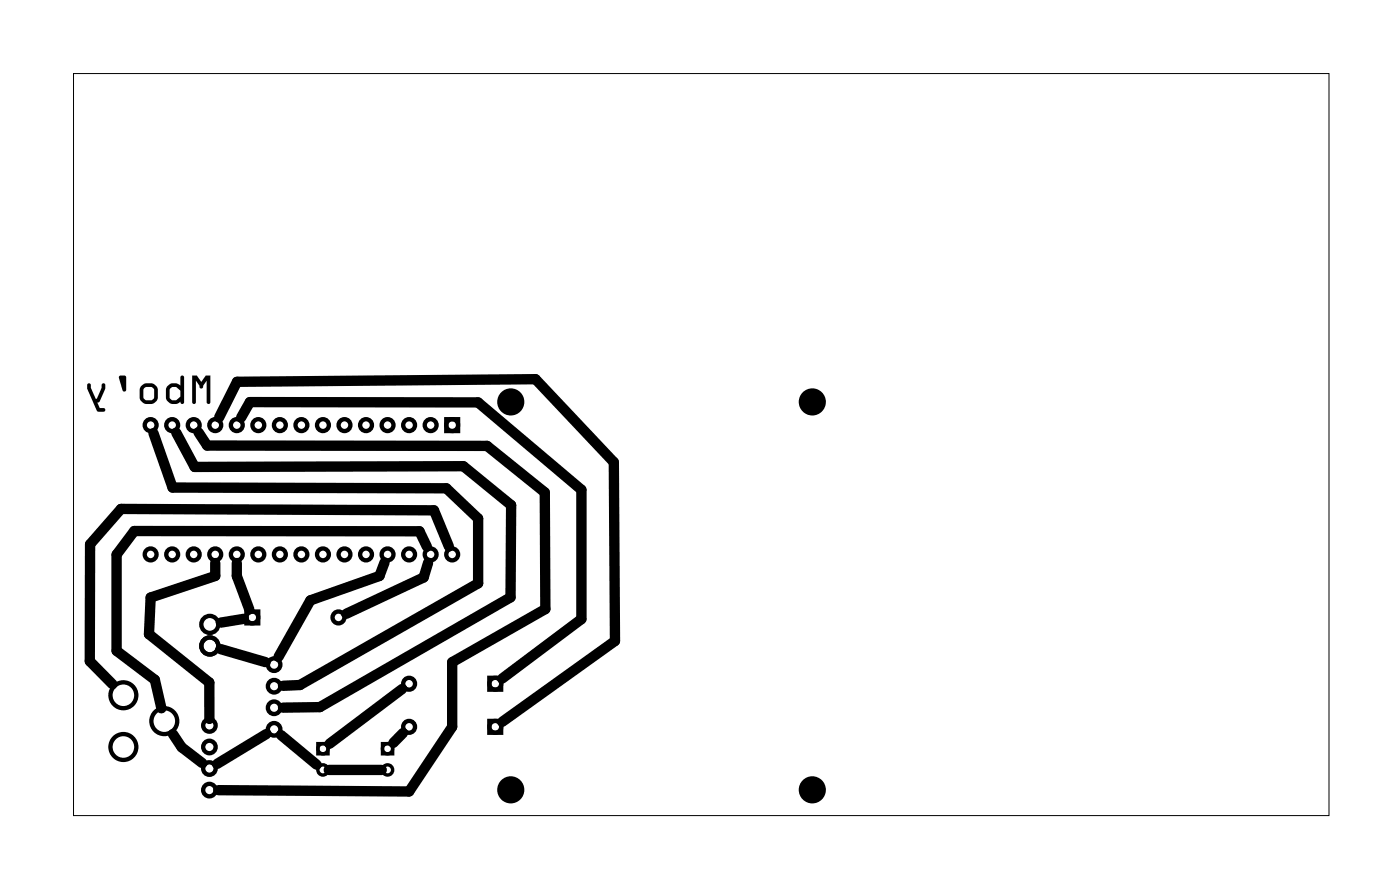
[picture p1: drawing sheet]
<svg xmlns="http://www.w3.org/2000/svg" width="165mm" height="104mm" viewBox="0 0 165 104" stroke-linecap="round" stroke-linejoin="round" font-family="sans-serif">
<path d="M8.7 8.7h148v87.4h-148z" fill="none" stroke="#000" stroke-width=".12"/>
<g fill="none" stroke="#000" stroke-width=".51">
<path d="M52.6 49.4h1.4v1.4h-1.4zM29.1 72.1h1.4v1.4h-1.4zM57.7 79.9h1.4v1.4h-1.4zM57.7 85h1.4v1.4h-1.4z"/>
<circle cx="17.8" cy="50.1" r=".7"/>
<circle cx="20.3" cy="50.1" r=".7"/>
<circle cx="22.8" cy="50.1" r=".7"/>
<circle cx="25.4" cy="50.1" r=".7"/>
<circle cx="27.9" cy="50.1" r=".7"/>
<circle cx="30.5" cy="50.1" r=".7"/>
<circle cx="33" cy="50.1" r=".7"/>
<circle cx="35.5" cy="50.1" r=".7"/>
<circle cx="38.1" cy="50.1" r=".7"/>
<circle cx="40.6" cy="50.1" r=".7"/>
<circle cx="43.2" cy="50.1" r=".7"/>
<circle cx="45.7" cy="50.1" r=".7"/>
<circle cx="48.2" cy="50.1" r=".7"/>
<circle cx="50.8" cy="50.1" r=".7"/>
<circle cx="53.3" cy="50.1" r=".7"/>
<circle cx="17.8" cy="65.3" r=".7"/>
<circle cx="20.3" cy="65.3" r=".7"/>
<circle cx="22.8" cy="65.3" r=".7"/>
<circle cx="24.7" cy="73.6" r="1"/>
<circle cx="24.7" cy="76.1" r="1"/>
<circle cx="25.4" cy="65.3" r=".7"/>
<circle cx="27.9" cy="65.3" r=".7"/>
<circle cx="29.8" cy="72.8" r=".7"/>
<circle cx="30.5" cy="65.3" r=".7"/>
<circle cx="32.3" cy="78.3" r=".74"/>
<circle cx="33" cy="65.3" r=".7"/>
<circle cx="35.5" cy="65.3" r=".7"/>
<circle cx="38.1" cy="65.3" r=".7"/>
<circle cx="39.9" cy="72.8" r=".7"/>
<circle cx="40.6" cy="65.3" r=".7"/>
<circle cx="43.2" cy="65.3" r=".7"/>
<circle cx="45.7" cy="65.3" r=".7"/>
<circle cx="48.2" cy="65.3" r=".7"/>
<circle cx="50.8" cy="65.3" r=".7"/>
<circle cx="53.3" cy="65.3" r=".7"/>
<circle cx="14.6" cy="81.9" r="1.52"/>
<circle cx="14.6" cy="88" r="1.52"/>
<circle cx="19.4" cy="85" r="1.52"/>
<circle cx="24.7" cy="88" r=".74"/>
<circle cx="24.7" cy="85.5" r=".74"/>
<circle cx="24.7" cy="93.1" r=".74"/>
<circle cx="24.7" cy="90.6" r=".74"/>
<circle cx="32.3" cy="80.9" r=".74"/>
<circle cx="32.3" cy="86" r=".74"/>
<circle cx="32.3" cy="83.4" r=".74"/>
<circle cx="48.2" cy="85.7" r=".7"/>
<circle cx="48.2" cy="80.6" r=".7"/>
<circle cx="58.4" cy="80.6" r=".7"/>
<circle cx="58.4" cy="85.7" r=".7"/>
</g>
<g fill="none" stroke="#000" stroke-width=".4">
<path d="M37.5 87.6h1.2v1.2h-1.2zM45.1 87.6h1.2v1.2h-1.2z"/>
<circle cx="38.1" cy="90.7" r=".6"/>
<circle cx="38.1" cy="88.2" r=".6"/>
<circle cx="45.7" cy="90.7" r=".6"/>
<circle cx="45.7" cy="88.2" r=".6"/>
</g>
<g fill="#000">
<circle cx="60.2" cy="47.4" r="1.6"/>
<circle cx="95.8" cy="47.4" r="1.6"/>
<circle cx="60.2" cy="93.1" r="1.6"/>
<circle cx="95.8" cy="93.1" r="1.6"/>
</g>
<g fill="#000">
<path d="M22.7 44.3v3.1a.22 .22 0 0 0 .2 .2 .22 .22 0 0 0 .2-.2v-2.5l.4 .6a.24 .24 0 0 0 .2 .3 .24 .24 0 0 0 .3-.3l.4-.6v2.5a.22 .22 0 0 0 .2 .2 .22 .22 0 0 0 .2-.2v-3.1h-.5l-.6 .7-.5-.7zM22.7 44.3h.5l.5 .7 .6-.7h.5v3.1a.22 .22 0 0 1-.2 .2 .22 .22 0 0 1-.2-.2v-2.5l-.4 .6a.24 .24 0 0 1-.3 .3 .24 .24 0 0 1-.2-.3l-.4-.6v2.5a.22 .22 0 0 1-.2 .2 .22 .22 0 0 1-.2-.2zM19.8 45.5l-.2 .3v1.1l.1 .3 .2 .2a1.07 1.07 0 0 0 1.4-.1 .22 .22 0 0 0 .2 .3 .22 .22 0 0 0 .2-.2v-2.9a.22 .22 0 0 0-.2-.2 .22 .22 0 0 0-.2 .2v.9a1.16 1.16 0 0 0-1.1-.2zM19.8 45.5l.4-.3a1.26 1.26 0 0 1 1.1 .2v-.9a.22 .22 0 0 1 .2-.2 .22 .22 0 0 1 .2 .2v2.9a.22 .22 0 0 1-.2 .2 .22 .22 0 0 1-.2-.3 1.03 1.03 0 0 1-1.3 .2l-.3-.3-.1-.3v-1.1zM20.1 45.8l.2-.2h.5l.5 .4v.7l-.5 .5h-.5l-.3-.3zM20.1 45.8l-.1 1.1 .3 .3h.5l.5-.5v-.7l-.5-.4h-.5zM16.7 45.5l-.2 .3v1.1l.1 .3 .3 .3a1.1 1.1 0 0 0 .9 .1l.4-.1 .3-.3 .1-.4v-.8a.88 .88 0 0 0-.8-.8h-.7zM16.7 45.5l.3-.3h.3a1.1 1.1 0 0 1 .9 .1l.4 .5v1.2l-.4 .5-.4 .1a1.1 1.1 0 0 1-.9-.1l-.3-.3-.1-.3v-1.1zM17 45.7l.3-.1h.6l.3 .3v1l-.2 .2-.8 .1-.3-.3v-.9zM17 45.7l-.1 .3v.9l.3 .3 .8-.1 .2-.2v-1l-.3-.3h-.6zM14.1 44.3l-.1 .2 .5 1.5a.22 .22 0 0 0 .2 .2 .22 .22 0 0 0 .2-.3v-1.5l-.2-.1zM14.1 44.3h.6l.2 .1v1.5a.22 .22 0 0 1-.2 .3 .22 .22 0 0 1-.3-.2l-.4-1.5zM10.3 45.2v.6l1.1 2.6 .2 .1h.6a.22 .22 0 0 0 .2-.2 .22 .22 0 0 0-.2-.2h-.4l-.3-.7 .3-.1 .6-1.5v-.4a.22 .22 0 0 0-.2-.2 .22 .22 0 0 0-.2 .2v.3l-.6 1.3h-.1l-.6-1.3v-.4l-.1-.1zM10.3 45.2h.3l.1 .1v.4l.6 1.3h.1l.6-1.3v-.3a.22 .22 0 0 1 .2-.2 .22 .22 0 0 1 .2 .2v.4l-.6 1.5-.3 .1 .3 .7h.4a.22 .22 0 0 1 .2 .2 .22 .22 0 0 1-.2 .2h-.6l-.2-.1-1.1-2.6z"/>
<path d="M22.7 44.3v3.1a.22 .22 0 0 0 .2 .2 .22 .22 0 0 0 .2-.2v-2.5l.4 .6a.24 .24 0 0 0 .2 .3 .24 .24 0 0 0 .3-.3l.4-.6v2.5a.22 .22 0 0 0 .2 .2 .22 .22 0 0 0 .2-.2v-3.1h-.5l-.6 .7-.5-.7zM19.8 45.5l-.2 .3v1a.89 .89 0 0 0 .8 .8h.5l.4-.3a.22 .22 0 0 0 .2 .3 .22 .22 0 0 0 .2-.2v-2.9a.22 .22 0 0 0-.2-.2 .22 .22 0 0 0-.2 .2v.9a1.2 1.2 0 0 0-1.2-.2zM20.1 45.8l.2-.2h.5l.5 .4v.7l-.5 .5h-.5l-.3-.3zM16.7 45.5l-.2 .3v1a.89 .89 0 0 0 .8 .8h.7l.5-.4 .1-.4v-.8a.88 .88 0 0 0-.8-.8h-.7zM17 45.7l.3-.1h.6l.3 .3v1l-.2 .2-.8 .1-.3-.3v-.9zM14.1 44.3l-.1 .2 .4 1.5a.22 .22 0 0 0 .3 .2 .22 .22 0 0 0 .2-.3v-1.5l-.2-.1zM10.3 45.2v.6l1.1 2.6 .2 .1h.6a.22 .22 0 0 0 .2-.2 .22 .22 0 0 0-.2-.2h-.4l-.3-.7 .3-.1 .6-1.5v-.4a.22 .22 0 0 0-.2-.2 .22 .22 0 0 0-.2 .2v.3l-.6 1.3h-.1l-.6-1.3v-.4l-.1-.1z"/>
</g>
<g fill="none" stroke="#000" stroke-width="1.2">
<path d="M18.1 51.1l2.2 6.4h32.3l3.8 3.6v7.7l-21 11.9-2 .1M20.8 51l2.2 4 31.6-.1 5.7 4.6-.1 10.9-22.5 12.9-4.3 .1M23.4 50.9l1 1.6 33 .1 6.8 5.4 .1 13.8-11 6.2v7.7l-5.1 7.6-22.5-.2M25.8 49.2l2.2-4.2 35.2-.3 9.2 9.8 .1 21-13.3 9.6M28.4 49.2l1.1-1.8h26.9l12.2 10.3v15.3l-9.4 7M25.4 66.4v1.5l-7.6 2.5-.2 4.3 7.1 5.7v4.3M26 76.5l5.3 1.5M27.9 66.4v1.5l1.5 3.9M28.8 72.9l-2.8 .5M45.3 66.3l-.6 1.6-8.1 2.9-3.8 6.6M50.3 64.4l-.8-1.8h-33.7l-2.1 2.8v11.3l4.6 3.4 .7 3.4M50.5 66.3l-.5 1.8-9.2 4.2"/>
<path d="M52.9 64.4l-1.7-4.3-36.9-.1-3.7 4.1v13.8l2.7 2.7M20.4 86.5l1 1.6 2.5 1.8M31.4 86.5l-5.8 3.5M33.1 86.6l4.2 3.5M38.8 90.7h6.2M47.4 81.2l-8.5 6.5M47.5 86.4l-1.1 1.2"/>
</g>
</svg>
